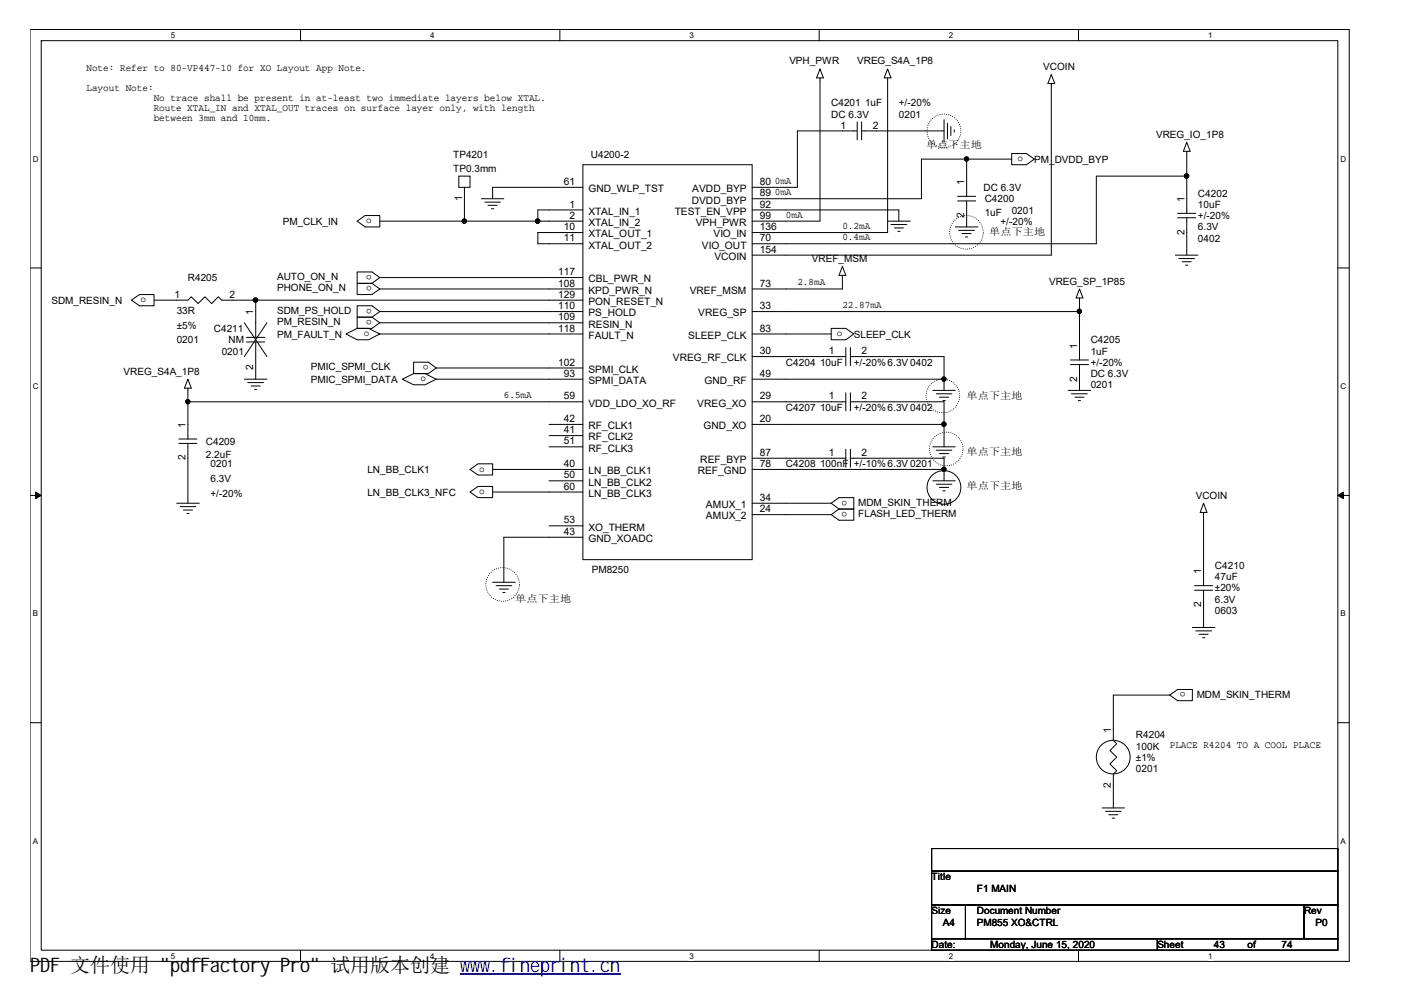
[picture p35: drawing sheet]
<svg xmlns="http://www.w3.org/2000/svg" width="297mm" height="210mm" viewBox="0 0 297 210" stroke-linecap="round" stroke-linejoin="round" font-family="sans-serif">
<defs><g id="words">
<text font-size="4.2" x="6.3" y="205.7">PDF 文件使用 &quot;pdfFactory Pro&quot; 试用版本创建 ww</text>
<text font-size="4.2" fill="#00f" x="99.5" y="205.7">w.fineprint.cn</text>
<g font-size="2.2">
<text x="177.8" y="27.2">1</text>
<text x="184.7" y="27.2">2</text>
<text x="119.3" y="39.1">61</text>
<text x="124.5" y="40.7">GND_WLP_TST</text>
<text x="146.5" y="40.7">AVDD_BYP</text>
<text x="160.8" y="39.1">80</text>
<text x="160.8" y="41.5">89</text>
<text x="204" y="39.2" transform="rotate(-90 204 39.2)">1</text>
<text x="97.7" y="42.5" transform="rotate(-90 97.7 42.5)">1</text>
<text x="120.5" y="43.9">1</text>
<text x="120.5" y="46.3">2</text>
<text x="124.5" y="45.4">XTAL_IN_1</text>
<text x="124.5" y="47.8">XTAL_IN_2</text>
<text x="142.7" y="45.4">TEST_EN_VPP</text>
<text x="146.3" y="43.1">DVDD_BYP</text>
<text x="147.2" y="47.8">VPH_PWR</text>
<text x="160.8" y="46.3">99</text>
<text x="160.8" y="43.9">92</text>
<text x="204" y="46.1" transform="rotate(-90 204 46.1)">2</text>
<text x="250.6" y="42.8" transform="rotate(-90 250.6 42.8)">1</text>
<text x="119.3" y="48.7">10</text>
<text x="119.3" y="51.1">11</text>
<text x="124.5" y="50.2">XTAL_OUT_1</text>
<text x="124.5" y="52.6">XTAL_OUT_2</text>
<text x="148.5" y="52.6">VIO_OUT</text>
<text x="151" y="50.2">VIO_IN</text>
<text x="160.8" y="51.1">70</text>
<text x="160.8" y="48.7">136</text>
<text x="160.8" y="53.5">154</text>
<text x="250.6" y="49.7" transform="rotate(-90 250.6 49.7)">2</text>
<text x="118.1" y="58.2">117</text>
<text x="124.5" y="59.7">CBL_PWR_N</text>
<text x="151.1" y="55">VCOIN</text>
<text x="36.9" y="63">1</text>
<text x="48.6" y="63">2</text>
<text x="118.1" y="63">129</text>
<text x="118.1" y="60.6">108</text>
<text x="118.1" y="65.4">110</text>
<text x="124.5" y="62.2">KPD_PWR_N</text>
<text x="124.5" y="64.5">PON_RESET_N</text>
<text x="145.9" y="62.2">VREF_MSM</text>
<text x="160.8" y="65.4">33</text>
<text x="160.8" y="60.6">73</text>
<text x="53.6" y="66.6" transform="rotate(-90 53.6 66.6)">1</text>
<text x="118.1" y="70.2">118</text>
<text x="118.1" y="67.8">109</text>
<text x="124.5" y="66.9">PS_HOLD</text>
<text x="124.5" y="69.3">RESIN_N</text>
<text x="124.5" y="71.7">FAULT_N</text>
<text x="145.6" y="71.7">SLEEP_CLK</text>
<text x="147.7" y="66.9">VREG_SP</text>
<text x="160.8" y="70.2">83</text>
<text x="118.1" y="77.4">102</text>
<text x="142.4" y="76.5">VREG_RF_CLK</text>
<text x="160.8" y="74.9">30</text>
<text x="175.4" y="74.9">1</text>
<text x="182.3" y="74.9">2</text>
<text x="227.9" y="73.8" transform="rotate(-90 227.9 73.8)">1</text>
<text x="53.6" y="78.3" transform="rotate(-90 53.6 78.3)">2</text>
<text x="119.3" y="79.7">93</text>
<text x="124.5" y="78.9">SPMI_CLK</text>
<text x="124.5" y="81.3">SPMI_DATA</text>
<text x="149.1" y="81.3">GND_RF</text>
<text x="160.8" y="79.7">49</text>
<text x="227.9" y="80.7" transform="rotate(-90 227.9 80.7)">2</text>
<text x="119.3" y="89.3">42</text>
<text x="119.3" y="84.5">59</text>
<text x="124.5" y="86">VDD_LDO_XO_RF</text>
<text x="147.5" y="86">VREG_XO</text>
<text x="160.8" y="84.5">29</text>
<text x="160.8" y="89.3">20</text>
<text x="175.4" y="84.5">1</text>
<text x="182.3" y="84.5">2</text>
<text x="39.2" y="90.5" transform="rotate(-90 39.2 90.5)">1</text>
<text x="119.3" y="91.7">41</text>
<text x="119.3" y="94">51</text>
<text x="124.5" y="90.8">RF_CLK1</text>
<text x="124.5" y="93.2">RF_CLK2</text>
<text x="124.5" y="95.6">RF_CLK3</text>
<text x="148.8" y="90.8">GND_XO</text>
<text x="39.2" y="97.4" transform="rotate(-90 39.2 97.4)">2</text>
<text x="119.3" y="98.8">40</text>
<text x="119.3" y="101.2">50</text>
<text x="124.5" y="100.3">LN_BB_CLK1</text>
<text x="147.6" y="100.3">REF_GND</text>
<text x="148.2" y="98">REF_BYP</text>
<text x="160.8" y="96.4">87</text>
<text x="160.8" y="98.8">78</text>
<text x="175.4" y="96.4">1</text>
<text x="182.3" y="96.4">2</text>
<text x="119.3" y="103.6">60</text>
<text x="124.5" y="102.8">LN_BB_CLK2</text>
<text x="124.5" y="105.1">LN_BB_CLK3</text>
<text x="149.4" y="107.5">AMUX_1</text>
<text x="160.8" y="106">34</text>
<text x="119.3" y="110.8">53</text>
<text x="119.3" y="113.2">43</text>
<text x="124.5" y="112.3">XO_THERM</text>
<text x="149.4" y="109.9">AMUX_2</text>
<text x="160.8" y="108.4">24</text>
<text x="124.5" y="114.7">GND_XOADC</text>
<text x="254.1" y="121.6" transform="rotate(-90 254.1 121.6)">1</text>
<text x="254.1" y="128.5" transform="rotate(-90 254.1 128.5)">2</text>
<text x="235" y="155" transform="rotate(-90 235 155)">1</text>
<text x="235" y="166.7" transform="rotate(-90 235 166.7)">2</text>
</g>
<g font-size="2.1">
<text x="18.3" y="15">Note: Refer to 80-VP447-10 for XO Layout App Note.</text>
<text x="167" y="13.6">VPH_PWR</text>
<text x="181.4" y="13.6">VREG_S4A_1P8</text>
<text x="220.7" y="14.9">VCOIN</text>
<text x="18.3" y="19.3">Layout Note:</text>
<text x="32.5" y="21.4">No trace shall be present in at-least two immediate layers below XTAL.</text>
<text x="32.5" y="23.5">Route XTAL_IN and XTAL_OUT traces on surface layer only, with length</text>
<text x="175.9" y="22.5">C4201</text>
<text x="183" y="22.5">1uF</text>
<text x="190.2" y="22.5">+/-20%</text>
<text x="32.5" y="25.6">between 3mm and 10mm.</text>
<text x="175.9" y="24.9">DC 6.3V</text>
<text x="190.2" y="24.9">0201</text>
<text x="244.6" y="29.2">VREG_IO_1P8</text>
<text x="95.9" y="33.5">TP4201</text>
<text x="125" y="33.5">U4200-2</text>
<text x="195.9" y="31.3">单点下主地</text>
<text x="215.3" y="34.1">o</text>
<text x="218.8" y="34.4">PM_DVDD_BYP</text>
<text x="95.9" y="36.3">TP0.3mm</text>
<text x="163.9" y="38.9">0mA</text>
<text x="163.9" y="41.3">0mA</text>
<text x="208.1" y="40.4">DC 6.3V</text>
<text x="253.4" y="41.6">C4202</text>
<text x="59.8" y="47.6">PM_CLK_IN</text>
<text x="77.5" y="47.3">o</text>
<text x="166.3" y="46.1">0mA</text>
<text x="208.3" y="42.8">C4200</text>
<text x="208.3" y="45.6">1uF</text>
<text x="211.7" y="47.6">+/-20%</text>
<text x="214" y="45.2">0201</text>
<text x="253.4" y="44">10uF</text>
<text x="253.4" y="46.4">+/-20%</text>
<text x="178.2" y="50.9">0.4mA</text>
<text x="178.2" y="48.4">0.2mA</text>
<text x="209.3" y="49.7">单点下主地</text>
<text x="253.4" y="51.2">0402</text>
<text x="253.4" y="48.7">6.3V</text>
<text x="39.8" y="59.5">R4205</text>
<text x="58.6" y="59.3">AUTO_ON_N</text>
<text x="78.7" y="58.2" transform="rotate(-180 78.7 58.2)">o</text>
<text x="171.8" y="55.4">VREF_MSM</text>
<text x="10.9" y="64.3">SDM_RESIN_N</text>
<text x="29.7" y="64">o</text>
<text x="58.6" y="61.7">PHONE_ON_N</text>
<text x="78.7" y="60.6" transform="rotate(-180 78.7 60.6)">o</text>
<text x="78.7" y="65.3" transform="rotate(-180 78.7 65.3)">o</text>
<text x="168.7" y="60.4">2.8mA</text>
<text x="178.2" y="65.2">22.87mA</text>
<text x="222" y="60.2">VREG_SP_1P85</text>
<text x="37.4" y="66.4">33R</text>
<text x="37.4" y="69.5">±5%</text>
<text x="45.3" y="70.2">C4211</text>
<text x="58.6" y="66.4">SDM_PS_HOLD</text>
<text x="58.6" y="68.8">PM_RESIN_N</text>
<text x="58.6" y="71.4">PM_FAULT_N</text>
<text x="77" y="71.1">o</text>
<text x="78.7" y="67.7" transform="rotate(-180 78.7 67.7)">o</text>
<text x="177" y="71.1">o</text>
<text x="180.6" y="71.4">SLEEP_CLK</text>
<text x="37.4" y="72.6">0201</text>
<text x="46.9" y="75">0201</text>
<text x="48.3" y="72.6">NM</text>
<text x="90.6" y="77.3" transform="rotate(-180 90.6 77.3)">o</text>
<text x="166.3" y="77.4">C4204</text>
<text x="173.5" y="77.4">10uF</text>
<text x="180.6" y="77.4">+/-20%6.3V 0402</text>
<text x="230.8" y="72.6">C4205</text>
<text x="230.8" y="75">1uF</text>
<text x="230.8" y="77.4">+/-20%</text>
<text x="26.2" y="79.3">VREG_S4A_1P8</text>
<text x="65.8" y="78.4">PMIC_SPMI_CLK</text>
<text x="65.8" y="81">PMIC_SPMI_DATA</text>
<text x="88.9" y="80.7">o</text>
<text x="230.8" y="82.2">0201</text>
<text x="230.8" y="79.8">DC 6.3V</text>
<text x="106.6" y="84.3">6.5mA</text>
<text x="166.3" y="87">C4207</text>
<text x="173.5" y="87">10uF</text>
<text x="180.6" y="87">+/-20%6.3V 0402</text>
<text x="204.5" y="84.5">单点下主地</text>
<text x="43.6" y="94.1">C4209</text>
<text x="43.6" y="97">2.2uF</text>
<text x="44.5" y="98.9">0201</text>
<text x="44.5" y="102">6.3V</text>
<text x="77.7" y="100.1">LN_BB_CLK1</text>
<text x="101.3" y="99.8">o</text>
<text x="166.3" y="98.9">C4208</text>
<text x="173.5" y="98.9">100nF +/-10%6.3V 0201</text>
<text x="204.5" y="96.2">单点下主地</text>
<text x="44.5" y="105.1">+/-20%</text>
<text x="77.7" y="104.9">LN_BB_CLK3_NFC</text>
<text x="101.3" y="104.6">o</text>
<text x="179.2" y="105.9" transform="rotate(-180 179.2 105.9)">o</text>
<text x="181.6" y="107">MDM_SKIN_THERM</text>
<text x="204.5" y="103.4">单点下主地</text>
<text x="253" y="105.6">VCOIN</text>
<text x="179.2" y="108.3" transform="rotate(-180 179.2 108.3)">o</text>
<text x="181.6" y="109.4">FLASH_LED_THERM</text>
<text x="125.2" y="121.3">PM8250</text>
<text x="257" y="120.4">C4210</text>
<text x="257" y="122.8">47uF</text>
<text x="257" y="125.2">±20%</text>
<text x="109" y="127.5">单点下主地</text>
<text x="257" y="129.9">0603</text>
<text x="257" y="127.6">6.3V</text>
<text x="250.8" y="146.5" transform="rotate(-180 250.8 146.5)">o</text>
<text x="253.2" y="147.6">MDM_SKIN_THERM</text>
<text x="240.3" y="156.2">R4204</text>
<text x="240.3" y="158.6">100K</text>
<text x="240.3" y="161">±1%</text>
<text x="247.5" y="158.3">PLACE R4204 TO A COOL PLACE</text>
<text x="240.3" y="163.4">0201</text>
<text x="197.1" y="186.3">Title</text>
<text x="206.7" y="188.7">F1 MAIN</text>
<text x="197.1" y="193.4">Size</text>
<text x="199.5" y="195.8">A4</text>
<text x="206.7" y="193.4">Document Number</text>
<text x="206.7" y="195.8">PM855 XO&amp;CTRL</text>
<text x="275.9" y="193.4">Rev</text>
<text x="278.3" y="195.8">P0</text>
<text x="197.1" y="200.6">Date:</text>
<text x="209.5" y="200.6">Monday, June 15, 2020</text>
<text x="244.9" y="200.6">Sheet</text>
<text x="256.8" y="200.6">43</text>
<text x="263.9" y="200.6">of</text>
<text x="271.1" y="200.6">74</text>
</g>
<g font-size="1.7">
<text x="36.2" y="8">5</text>
<text x="91" y="8">4</text>
<text x="145.9" y="8">3</text>
<text x="200.7" y="8">2</text>
<text x="255.6" y="8">1</text>
<text x="6.9" y="34.2">D</text>
<text x="283.6" y="34.2">D</text>
<text x="6.9" y="82.3">C</text>
<text x="283.6" y="82.3">C</text>
<text x="6.9" y="130.4">B</text>
<text x="283.6" y="130.4">B</text>
<text x="6.9" y="178.5">A</text>
<text x="283.6" y="178.5">A</text>
<text x="36.2" y="202.8">5</text>
<text x="91" y="202.8">4</text>
<text x="145.9" y="202.8">3</text>
<text x="200.7" y="202.8">2</text>
<text x="255.6" y="202.8">1</text>
</g>
</g></defs>
<path d="M6.3 6.2h279.2v197.2h-279.1zM8.7 8.6h274.3v192.5h-274.3z" fill="none" stroke="#000" stroke-width=".21"/>
<g fill="#fff">
<path d="M36.2 6.5h.9v1.9h-.9z"/>
<path d="M36.2 201.3h.9v1.9h-.9z"/>
</g>
<path d="M63.6 6.2v2.4M63.6 201.1v2.3" fill="none" stroke="#000" stroke-width=".21"/>
<g fill="#fff">
<path d="M91 6.5h.9v1.9h-.9z"/>
<path d="M91 201.3h.9v1.9h-.9z"/>
</g>
<path d="M118.4 6.2v2.4M118.4 201.1v2.3" fill="none" stroke="#000" stroke-width=".21"/>
<g fill="#fff">
<path d="M145.9 6.5h.9v1.9h-.9z"/>
<path d="M145.9 201.3h.9v1.9h-.9z"/>
</g>
<path d="M173.3 6.2v2.4M173.3 201.1v2.3" fill="none" stroke="#000" stroke-width=".21"/>
<g fill="#fff">
<path d="M200.7 6.5h1v1.9h-1z"/>
<path d="M200.7 201.3h1v1.9h-1z"/>
</g>
<path d="M228.2 6.2v2.4M228.2 201.1v2.3" fill="none" stroke="#000" stroke-width=".21"/>
<g fill="#fff">
<path d="M255.6 6.5h.9v1.9h-.9z"/>
<path d="M255.6 201.3h.9v1.9h-.9z"/>
<path d="M6.9 32.7h1.3v1.9h-1.3z"/>
<path d="M283.6 32.7h1.3v1.9h-1.3z"/>
<path d="M6.9 80.7h1.3v1.9h-1.3z"/>
<path d="M283.6 80.7h1.3v1.9h-1.3z"/>
</g>
<path d="M6.3 56.7h2.4M283 56.7h2.4" fill="none" stroke="#000" stroke-width=".21"/>
<g fill="#fff">
<path d="M6.9 128.9h1.2v1.9h-1.2z"/>
<path d="M283.6 128.9h1.2v1.9h-1.2z"/>
</g>
<path d="M6.3 104.8h2.4M283 104.8h2.4" fill="none" stroke="#000" stroke-width=".21"/>
<path d="M7.5 104.1l1.2 .7-1.2 .7zM283 104.8l1.2-.7v1.4z" fill="#000" stroke="#000" stroke-width=".21"/>
<g fill="#fff">
<path d="M6.9 177h1.2v1.9h-1.2z"/>
<path d="M283.6 177h1.2v1.9h-1.2z"/>
</g>
<g fill="none" stroke="#000" stroke-width=".21">
<path d="M173.5 14.6l.7 1.9h-1.4zM173.5 16.5v30.3h-14.4M187.8 14.6l.7 1.9h-1.4zM187.8 16.5v32.7h-28.7M222.4 17.7v36.3h-63.3M222.4 15.8l.7 1.9h-1.4zM97.1 37.3h2.3v2.3h-2.3zM98.3 39.6v7.2h15.5M123.3 34.9h35.8v83.5h-35.8zM123.3 39.6h-19.1v2.5M181.4 25.8v3.8M181.4 27.7h-12.7v11.9h-9.6"/>
<path d="M182.3 25.8v3.8M182.3 27.7h17.4M199.7 25.3v4.8M200.4 26v3.4M201.2 26.8v1.9M201.9 27.5v.5M204.5 33.7v7.8M214 33.7h-19.1v8.4h-35.8M214 32.5h3.2l1.6 1.2-1.6 1.2h-3.2zM251.1 32v13.1M251.1 37.3h-19.2v14.3h-72.8M251.1 30.1l.7 1.9h-1.4z"/>
<path d="M75.6 46.8l1.7-1.2h3v2.4h-3zM78.7 60l1.6 1.1M78.7 60h-3.1v2.3h3.1l1.6-1.2M80.3 46.8h18M80.3 58.7l-1.6-1.2h-3.1v2.5h3.1M80.3 58.7l-1.6 1.3M80.3 58.7h43M101.9 42.1h4.7M102.6 42.8h3.3M103.3 43.4h1.9M104 44.2h.5M113.8 46.8h9.5"/>
<path d="M123.3 44.4h-9.5v2.4M123.3 49.2h-9.5v2.4h9.5M159.1 44.4h31.1v2.4M178.2 56.4l.7 1.9h-1.4zM178.2 58.3v2.8h-19.1M187.8 46.8h4.8M188.5 47.5h3.4M189.2 48.2h1.9M189.9 49h.5M202.1 48h4.8M202.6 41.5h3.8M202.6 42.5h3.8"/>
<path d="M202.8 48.7h3.4M203.5 49.4h1.9M204.3 50.1h.4M204.5 42.5v5.5M248.7 54h4.7M249.1 45.1h3.9M249.1 46.1h3.9M249.4 54.7h3.3M250.1 55.4h1.9M250.8 56.1h.5M251.1 46.1v7.9M27.8 63.5l1.7-1.2h3.1v2.4h-3.1z"/>
<path d="M32.6 63.5h7.2l.7-.7 1.4 1.4 1.4-1.4 1.5 1.4 1.4-1.4 .7 .7h7.2v7.9M51.7 68.3l4.8 7.2M52.2 71.4h3.8M52.2 72.4h3.8M54.1 63.5h69.2M54.1 72.4v7.8M56.5 68.3l-4.8 7.2M73.2 70.7l2.4-1.2h2.4l2.3 1.2-2.3 1.2h-2.4zM78.7 67.1l1.6 1.2M78.7 67.1h-3.1v2.4h3.1l1.6-1.2M80.3 65.9l-1.6-1.2h-3.1v2.4h3.1M80.3 65.9l-1.6 1.2"/>
<path d="M80.3 61.1h43M80.3 65.9h43M80.3 68.3h43M80.3 70.7h43M87.5 76.6h3.1l1.7 1.3-1.7 1.2h-3.1zM92.3 77.9h31M159.1 65.9h69.3M159.1 70.7h16.8M159.1 75.5h19.8M175.9 69.5h3l1.7 1.2-1.7 1.2h-3zM178.9 73.5v3.9M179.9 75.5h19.8v7.1"/>
<path d="M179.9 73.5v3.9M226.5 76.2h3.8M226.5 77.1h3.8M228.4 61.1l.7 1.9h-1.4zM228.4 63v13.2M228.4 77.1v5.5M37.8 92.9h3.9M37.8 93.8h3.9M39.8 85h83.5M39.8 82.1v10.8M39.8 93.8v12.7M39.8 80.2l.7 1.9h-1.5z"/>
<path d="M51.7 80.2h4.8M52.4 81h3.4M53.1 81.7h1.9M53.8 82.4h.5M85.1 80.2l2.4-1.1h2.4l2.4 1.1-2.4 1.2h-2.4zM92.3 80.2h31M99.4 99.3l1.7-1.2h3.1v2.4h-3.1zM104.2 99.3h19.1M116.2 94.5h7.1M116.2 89.8h7.1M116.2 92.2h7.1M159.1 80.2h40.6"/>
<path d="M159.1 85h19.8M159.1 89.8h40.6M159.1 99.3h40.6M159.1 97h19.8M178.9 83.1v3.8M178.9 95.1v3.8M179.9 85h19.8v9.5M179.9 97h19.8v4.7M179.9 83.1v3.8M179.9 95.1v3.8M197.4 82.6h4.7M197.4 94.5h4.7"/>
<path d="M198.1 83.3h3.3M198.1 95.3h3.3M198.8 84h1.9M198.8 96h1.9M199.5 84.8h.5M199.5 96.7h.5M226 82.6h4.8M226.7 83.3h3.3M227.4 84h1.9M228.1 84.8h.5M37.4 106.5h4.8M38.1 107.2h3.3"/>
<path d="M38.8 107.9h1.9M39.5 108.6h.5M99.4 104.1l1.7-1.2h3.1v2.4h-3.1zM104.2 104.1h19.1M116.2 101.7h7.1M116.2 111.3h7.1M123.3 113.7h-16.7v9.5M159.1 106.5h16.8M159.1 108.9h16.8M175.9 106.5l1.6-1.2h3.1v2.4h-3.1M175.9 106.5l1.6 1.2M177.5 107.7h3.1v2.4h-3.1l-1.6-1.2"/>
<path d="M177.5 107.7l-1.6 1.2M197.4 101.7h4.7M198.1 102.5h3.3M198.8 103.1h1.9M199.5 103.9h.5M254.6 108.4v15.5M254.6 106.5l.8 1.9h-1.5zM104.2 123.2h4.8M104.9 123.9h3.4M105.7 124.6h1.9M106.4 125.4h.4M252.3 132.8h4.7"/>
<path d="M252.7 123.9h3.8M252.7 124.9h3.8M253 133.5h3.3M253.7 134.2h1.9M254.4 134.9h.5M254.6 124.9v7.9M6.3 152.9h2.4M247.5 147.1l1.6-1.2h3.2v2.4h-3.2zM247.5 147.1h-12v9.5l.8 .8-1.5 1.4 1.5 1.4-1.5 1.4 1.5 1.5-.8 .7v7.2M283 152.9h2.4M197.1 179.5h85.9v4.8h-85.9zM233.2 171h4.7"/>
<path d="M233.9 171.7h3.3M234.6 172.4h1.9M235.3 173.1h.5M197.1 184.3h85.9v7.2h-85.9zM197.1 191.5h7.2v7.1h-7.2zM197.1 198.6h47.8v2.5h-47.8zM204.3 191.5h71.6v7.1h-71.6zM244.9 198.6h38.1v2.5h-38.1zM275.9 191.5h7.1v7.1h-7.1z"/>
<circle cx="199.7" cy="103.1" r="3.6"/>
<circle cx="235.5" cy="160.2" r="3.6"/>
</g>
<g fill="none" stroke="#000" stroke-width=".21" stroke-dasharray="0 .4">
<circle cx="199.7" cy="27.7" r="3.6"/>
<circle cx="204.5" cy="49.2" r="3.6"/>
<circle cx="199.5" cy="83.8" r="3.6"/>
<circle cx="200.2" cy="95" r="3.6"/>
<circle cx="106.3" cy="123.7" r="3.6"/>
</g>
<g fill="#000" stroke="#000" stroke-width=".21">
<circle cx="204.5" cy="33.6" r=".45"/>
<circle cx="251" cy="37.2" r=".46"/>
<circle cx="98.2" cy="46.8" r=".46"/>
<circle cx="113.7" cy="46.8" r=".47"/>
<circle cx="54.1" cy="63.5" r=".46"/>
<circle cx="228.3" cy="65.9" r=".46"/>
<circle cx="39.7" cy="85" r=".45"/>
<circle cx="199.7" cy="89.8" r=".46"/>
<circle cx="199.7" cy="80.2" r=".45"/>
<circle cx="199.7" cy="99.3" r=".45"/>
</g>
<path d="M97.4 206h33.8M97.4 206.2h33.8" fill="none" stroke="#00f" stroke-width=".21"/>
<use href="#words"/>
</svg>
